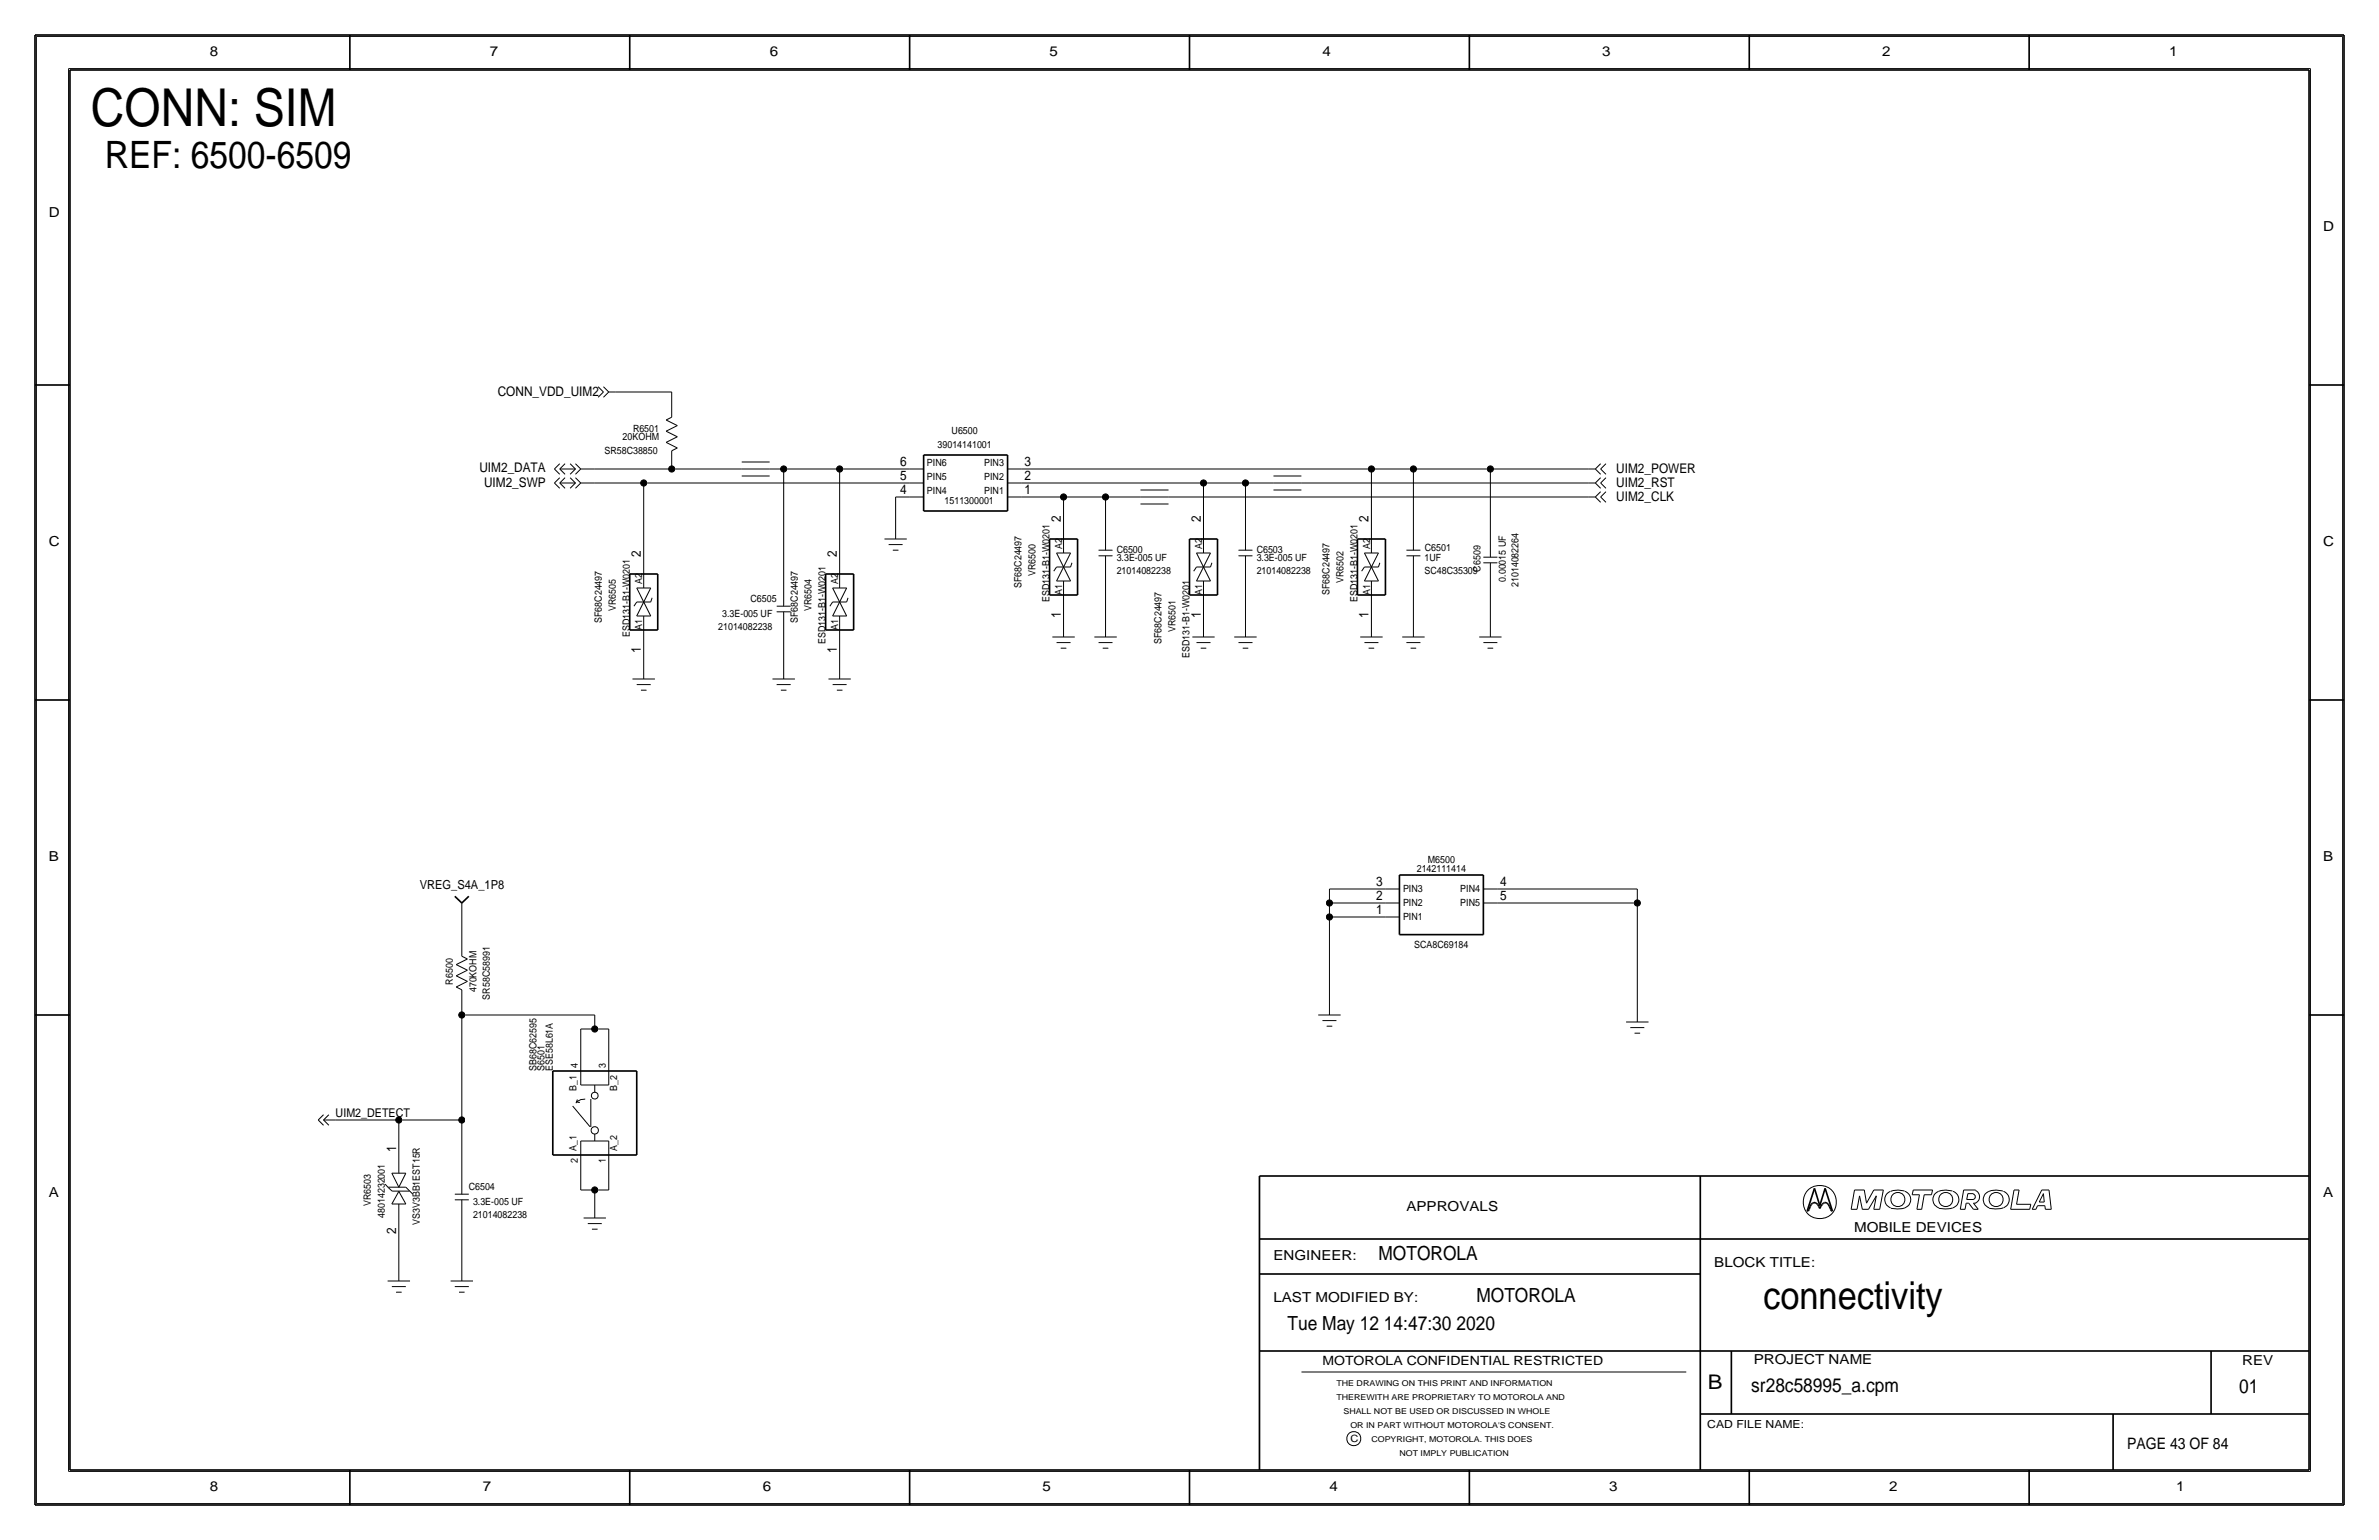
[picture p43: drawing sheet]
<svg xmlns="http://www.w3.org/2000/svg" width="432mm" height="279mm" viewBox="0 0 432 279" stroke-linecap="round" stroke-linejoin="round" font-family="sans-serif">
<defs><g id="words">
<text font-size="9.5" x="16.5" y="22.9">CONN: SIM</text>
<text font-size="7" x="320" y="237.5">connectivity</text>
<text font-size="6.8" x="19" y="30.5">REF: 6500-6509</text>
<text font-size="3.7" x="310" y="252.1">B</text>
<g font-size="3.5">
<text x="250.2" y="228.6">MOTOROLA</text>
<text x="268" y="236.2">MOTOROLA</text>
<text x="233.7" y="241.3">Tue May 12 14:47:30 2020</text>
<text x="317.9" y="252.6">sr28c58995_a.cpm</text>
<text x="406.4" y="252.7">01</text>
</g>
<text font-size="2.9" x="386.1" y="262.9">PAGE 43 OF 84</text>
<g font-size="2.5">
<text x="38.1" y="10.2">8</text>
<text x="88.9" y="10.2">7</text>
<text x="139.7" y="10.2">6</text>
<text x="190.5" y="10.2">5</text>
<text x="240" y="10.2">4</text>
<text x="290.8" y="10.2">3</text>
<text x="341.6" y="10.2">2</text>
<text x="393.7" y="10.2">1</text>
<text x="8.9" y="39.4">D</text>
<text x="421.6" y="41.9">D</text>
<text x="8.9" y="99.1">C</text>
<text x="421.6" y="99.1">C</text>
<text x="8.9" y="156.2">B</text>
<text x="421.6" y="156.2">B</text>
<text x="8.9" y="217.2">A</text>
<text x="255.3" y="219.7">APPROVALS</text>
<text x="421.6" y="217.2">A</text>
<text x="336.5" y="223.5">MOBILE DEVICES</text>
<text x="231.1" y="228.6">ENGINEER:</text>
<text x="311.1" y="229.9">BLOCK TITLE:</text>
<text x="231.1" y="236.2">LAST MODIFIED BY:</text>
<text x="318.3" y="247.5">PROJECT NAME</text>
<text x="407" y="247.6">REV</text>
<text x="38.1" y="270.5">8</text>
<text x="87.6" y="270.5">7</text>
<text x="138.4" y="270.5">6</text>
<text x="189.2" y="270.5">5</text>
<text x="241.3" y="270.5">4</text>
<text x="292.1" y="270.5">3</text>
<text x="342.9" y="270.5">2</text>
<text x="395" y="270.5">1</text>
</g>
<g font-size="2.4">
<text x="90.4" y="71.9">CONN_VDD_UIM2</text>
<text x="87" y="85.7">UIM2_DATA</text>
<text x="87.9" y="88.4">UIM2_SWP</text>
<text x="163.4" y="84.6">6</text>
<text x="163.4" y="87.1">5</text>
<text x="163.4" y="89.7">4</text>
<text x="185.9" y="84.6">3</text>
<text x="185.9" y="87.1">2</text>
<text x="185.9" y="89.7">1</text>
<text x="293.4" y="88.4">UIM2_RST</text>
<text x="293.4" y="85.9">UIM2_POWER</text>
<text x="192.5" y="94.7" transform="rotate(-90 192.5 94.7)">2</text>
<text x="217.9" y="94.7" transform="rotate(-90 217.9 94.7)">2</text>
<text x="248.4" y="94.7" transform="rotate(-90 248.4 94.7)">2</text>
<text x="293.4" y="90.9">UIM2_CLK</text>
<text x="116.3" y="101.1" transform="rotate(-90 116.3 101.1)">2</text>
<text x="151.9" y="101.1" transform="rotate(-90 151.9 101.1)">2</text>
<text x="192.5" y="112.2" transform="rotate(-90 192.5 112.2)">1</text>
<text x="217.9" y="112.2" transform="rotate(-90 217.9 112.2)">1</text>
<text x="248.4" y="112.2" transform="rotate(-90 248.4 112.2)">1</text>
<text x="116.3" y="118.5" transform="rotate(-90 116.3 118.5)">1</text>
<text x="151.9" y="118.5" transform="rotate(-90 151.9 118.5)">1</text>
<text x="249.8" y="160.8">3</text>
<text x="272.3" y="160.8">4</text>
<text x="249.8" y="163.3">2</text>
<text x="249.8" y="165.9">1</text>
<text x="272.3" y="163.3">5</text>
<text x="71.9" y="209" transform="rotate(-90 71.9 209)">1</text>
<text x="71.9" y="224" transform="rotate(-90 71.9 224)">2</text>
</g>
<g font-size="2.3">
<text x="76.2" y="161.3">VREG_S4A_1P8</text>
<text x="240" y="247.6">MOTOROLA CONFIDENTIAL RESTRICTED</text>
</g>
<text font-size="2.2" x="60.9" y="202.7">UIM2_DETECT</text>
<text font-size="2" x="309.9" y="259.1">CAD FILE NAME:</text>
<g font-size="1.8">
<text x="109.7" y="82.4">SR58C38850</text>
<text x="113" y="79.9">20KOHM</text>
<text x="114.9" y="78.4">R6501</text>
<text x="170.2" y="81.3">39014141001</text>
<text x="172.7" y="78.7">U6500</text>
<text x="168.2" y="84.5">PIN6</text>
<text x="168.2" y="89.6">PIN4</text>
<text x="168.2" y="87">PIN5</text>
<text x="178.6" y="84.5">PIN3</text>
<text x="178.6" y="89.6">PIN1</text>
<text x="178.6" y="87">PIN2</text>
<text x="171.5" y="91.4">1511300001</text>
<text x="192.8" y="99.6" transform="rotate(-90 192.8 99.6)">A2</text>
<text x="202.7" y="100.3">C6500</text>
<text x="202.7" y="101.9">3.3E-005 UF</text>
<text x="218.2" y="99.6" transform="rotate(-90 218.2 99.6)">A2</text>
<text x="228.1" y="100.3">C6503</text>
<text x="228.1" y="101.9">3.3E-005 UF</text>
<text x="248.7" y="99.6" transform="rotate(-90 248.7 99.6)">A2</text>
<text x="258.6" y="101.9">1UF</text>
<text x="258.6" y="99.9">C6501</text>
<text x="116.6" y="106" transform="rotate(-90 116.6 106)">A2</text>
<text x="152.1" y="106" transform="rotate(-90 152.1 106)">A2</text>
<text x="185.4" y="106.7" transform="rotate(-90 185.4 106.7)">SF68C24497</text>
<text x="188" y="104.5" transform="rotate(-90 188 104.5)">VR6500</text>
<text x="192.8" y="107.9" transform="rotate(-90 192.8 107.9)">A1</text>
<text x="202.7" y="104.1">21014082238</text>
<text x="218.2" y="107.9" transform="rotate(-90 218.2 107.9)">A1</text>
<text x="228.1" y="104.1">21014082238</text>
<text x="241.3" y="107.9" transform="rotate(-90 241.3 107.9)">SF68C24497</text>
<text x="243.8" y="105.8" transform="rotate(-90 243.8 105.8)">VR6502</text>
<text x="248.7" y="107.9" transform="rotate(-90 248.7 107.9)">A1</text>
<text x="258.6" y="104.1">SC48C35309</text>
<text x="268.7" y="103.7" transform="rotate(-90 268.7 103.7)">C6509</text>
<text x="273.3" y="105.6" transform="rotate(-90 273.3 105.6)">0.00015 UF</text>
<text x="275.6" y="106.5" transform="rotate(-90 275.6 106.5)">21014082264</text>
<text x="109.2" y="113" transform="rotate(-90 109.2 113)">SF68C24497</text>
<text x="111.8" y="110.9" transform="rotate(-90 111.8 110.9)">VR6505</text>
<text x="131.1" y="112">3.3E-005 UF</text>
<text x="136.2" y="109.2">C6505</text>
<text x="144.8" y="113" transform="rotate(-90 144.8 113)">SF68C24497</text>
<text x="147.3" y="110.9" transform="rotate(-90 147.3 110.9)">VR6504</text>
<text x="190.5" y="109.2" transform="rotate(-90 190.5 109.2)">ESD131-B1-W0201</text>
<text x="246.4" y="109.2" transform="rotate(-90 246.4 109.2)">ESD131-B1-W0201</text>
<text x="114.3" y="115.6" transform="rotate(-90 114.3 115.6)">ESD131-B1-W0201</text>
<text x="116.6" y="114.3" transform="rotate(-90 116.6 114.3)">A1</text>
<text x="130.4" y="114.3">21014082238</text>
<text x="149.9" y="116.8" transform="rotate(-90 149.9 116.8)">ESD131-B1-W0201</text>
<text x="152.1" y="114.3" transform="rotate(-90 152.1 114.3)">A1</text>
<text x="210.8" y="116.8" transform="rotate(-90 210.8 116.8)">SF68C24497</text>
<text x="213.4" y="114.7" transform="rotate(-90 213.4 114.7)">VR6501</text>
<text x="215.9" y="119.4" transform="rotate(-90 215.9 119.4)">ESD131-B1-W0201</text>
<text x="254.7" y="161.9">PIN3</text>
<text x="257.1" y="158.2">2142111414</text>
<text x="259.2" y="156.6">M6500</text>
<text x="265.1" y="161.9">PIN4</text>
<text x="254.7" y="167">PIN1</text>
<text x="254.7" y="164.4">PIN2</text>
<text x="265.1" y="164.4">PIN5</text>
<text x="256.7" y="172">SCA8C69184</text>
<text x="82.2" y="178.6" transform="rotate(-90 82.2 178.6)">R6500</text>
<text x="86.5" y="180" transform="rotate(-90 86.5 180)">470KOHM</text>
<text x="88.9" y="181.4" transform="rotate(-90 88.9 181.4)">SR58C58991</text>
<text x="97.4" y="194.3" transform="rotate(-90 97.4 194.3)">SB68C62595</text>
<text x="98.9" y="194.3" transform="rotate(-90 98.9 194.3)">S6501</text>
<text x="100.3" y="194.3" transform="rotate(-90 100.3 194.3)">ESE58L61A</text>
<text x="104.6" y="197.9" transform="rotate(-90 104.6 197.9)">B_1</text>
<text x="104.9" y="193.8" transform="rotate(-90 104.9 193.8)">4</text>
<text x="110" y="193.8" transform="rotate(-90 110 193.8)">3</text>
<text x="112" y="197.9" transform="rotate(-90 112 197.9)">B_2</text>
<text x="104.6" y="208.8" transform="rotate(-90 104.6 208.8)">A_1</text>
<text x="112" y="208.8" transform="rotate(-90 112 208.8)">A_2</text>
<text x="85.1" y="215.9">C6504</text>
<text x="104.9" y="211" transform="rotate(-90 104.9 211)">2</text>
<text x="110" y="211" transform="rotate(-90 110 211)">1</text>
<text x="67.3" y="218.8" transform="rotate(-90 67.3 218.8)">VR6503</text>
<text x="69.8" y="221" transform="rotate(-90 69.8 221)">48014232001</text>
<text x="85.9" y="221">21014082238</text>
<text x="85.9" y="218.7">3.3E-005 UF</text>
<text x="76.2" y="222.2" transform="rotate(-90 76.2 222.2)">VS3V3BB1EST15R</text>
<text x="245.1" y="261.6">C</text>
</g>
<g font-size="1.5">
<text x="242.6" y="251.5">THE DRAWING ON THIS PRINT AND INFORMATION</text>
<text x="242.6" y="254">THEREWITH ARE PROPRIETARY TO MOTOROLA AND</text>
<text x="243.8" y="256.5">SHALL NOT BE USED OR DISCUSSED IN WHOLE</text>
<text x="245.1" y="259.1">OR IN PART WITHOUT MOTOROLA'S CONSENT.</text>
<text x="248.9" y="261.6">COPYRIGHT, MOTOROLA. THIS DOES</text>
<text x="254" y="264.2">NOT IMPLY PUBLICATION</text>
</g>
</g></defs>
<g fill="none" stroke="#000" stroke-width=".18">
<path d="M6.6 6.6h418.6zM6.6 6.6v266.2zM12.4 12.4v254.6zM12.4 12.4h407zM419.4 12.4v254.6zM425.2 6.6v266.2zM108.6 70.2l.9 .9zM108.6 72.1l.9-1zM109.5 72.1l1-1zM109.5 70.2l1 .9zM110.5 71.1h1.3zM111.8 71.1h10.1z"/>
<path d="M120.9 78.2l2-1zM120.9 76.2l1-.5zM120.9 78.2l2 1zM120.9 76.2l2 1zM121.9 71.1v2.6zM121.9 73.7v2zM100.6 85.1l1 1zM100.6 87.6l1 1zM100.6 85.1l1-1zM100.6 87.6l1-.9zM101.6 85.1l1 1zM101.6 87.6l1 1z"/>
<path d="M101.6 85.1h2.8zM101.6 87.6h2.8zM101.6 85.1l1-1zM101.6 87.6l1-.9zM103.5 84.1l.9 1zM103.5 86.7l.9 .9zM103.5 86.1l.9-1zM103.5 88.6l.9-1zM104.4 84.1l1 1zM104.4 86.7l1 .9zM104.4 86.1l1-1zM104.4 88.6l1-1z"/>
<path d="M105.4 85.1h2.5zM105.4 87.6h2.5zM107.9 87.6h8.9zM107.9 85.1h14zM116.8 87.6h48.3zM116.8 87.6v14zM120.9 80.3l2 1zM120.9 80.3l2-1.1zM121.9 85.1h12.7zM121.9 83.8v1.3zM121.9 81.8v2zM121.9 81.8l1-.5z"/>
<path d="M134.6 85.1h5.1zM134.6 83.8h5.1zM134.6 86.4h5.1zM139.7 85.1h2.5zM142.2 85.1h10.2zM142.2 85.1v20.3zM152.4 85.1h12.7zM152.4 85.1v16.5zM160.5 97.8h4.1zM161.3 98.8h2.5zM162.1 99.8h1zM162.6 90.2v5z"/>
<path d="M162.6 95.3v2.5zM162.6 90.2h2.5zM165.1 85.1h2.5zM165.1 90.2h2.5zM165.1 87.6h2.5zM182.9 85.1h2.5zM182.9 90.2h2.5zM182.9 87.6h2.5zM185.4 90.2h7.6zM185.4 85.1h63.5zM185.4 87.6h33zM193 90.2h7.7z"/>
<path d="M193 90.2v5zM193 95.2v5.1zM199.4 99.8h2.5zM200.7 90.2h6.3zM200.7 90.2v5zM200.7 95.2v4.6zM207 90.2h5.1zM207 88.9h5.1zM207 91.4h5.1zM212.1 90.2h76.2zM218.4 87.6h7.7zM218.4 87.6v7.6z"/>
<path d="M218.4 95.2v5.1zM224.8 99.8h2.5zM226.1 87.6v7.7zM226.1 95.2v4.6zM226.1 87.6h5zM231.1 87.6h5.1zM231.1 86.4h5.1zM231.1 88.9h5.1zM236.2 87.6h52.1zM248.9 85.1h7.6zM248.9 85.1v10.1zM248.9 95.2v5.1z"/>
<path d="M255.3 99.8h2.5zM256.5 85.1h14zM256.5 85.1v10.1zM256.5 95.2v4.6zM270.5 85.1h17.8zM270.5 85.1v11.4zM270.5 96.5v4.6zM288.3 85.1h1.3zM288.3 87.6h1.3zM288.3 90.2h1.3zM289.6 85.1l.9 1zM289.6 87.6l.9 1z"/>
<path d="M289.6 90.2l.9 .9zM289.6 90.2l.9-1zM290.5 85.1l1-1zM290.5 87.6l1-.9zM290.5 85.1l1 1zM290.5 84.1l-.9 1zM290.5 87.6l1 1zM290.5 86.7l-.9 .9zM290.5 90.2l1 .9zM291.5 89.2l-1 1zM115.6 109.2h2.5zM115.6 111.8h2.5z"/>
<path d="M115.6 106.7h2.5zM115.6 106.7l2.5 5.1zM115.6 109.2l-.5 .8zM116.8 116.8v3.9zM116.8 111.8v5zM116.8 101.6v5.1zM118.1 106.7l-2.5 5.1zM118.4 108.5l-.3 .7zM141 111h2.5zM141 110h2.5zM142.2 115.6v5.1zM142.2 111v4.6z"/>
<path d="M142.2 105.4v4.6zM151.1 111.8h2.6zM151.1 106.7h2.6zM151.1 106.7l2.6 5.1zM151.1 109.2l-.5 .8zM151.1 109.2h2.6zM152.4 116.8v3.9zM152.4 111.8v5zM152.4 101.6v5.1zM153.7 106.7l-2.6 5.1zM153.9 108.5l-.2 .7zM191 115.6h4.1z"/>
<path d="M191.8 105.4h2.5zM191.8 100.3h2.5zM191.8 100.3l2.5 5.1zM191.8 102.9l-.5 .7zM191.8 116.6h2.5zM191.8 102.9h2.5zM192.5 117.6h1zM193 110.5v2.5zM193 113v2.6zM193 105.4v5.1zM194.3 100.3l-2.5 5.1zM194.6 102.1l-.3 .8z"/>
<path d="M198.6 115.6h4.1zM199.4 100.8h2.5zM199.4 116.6h2.5zM200.2 117.6h1zM200.7 105.4v7.6zM200.7 113v2.6zM200.7 100.8v4.6zM216.4 115.6h4.1zM217.2 105.4h2.5zM217.2 100.3h2.5zM217.2 100.3l2.5 5.1zM217.2 102.9l-.5 .7z"/>
<path d="M217.2 116.6h2.5zM217.2 102.9h2.5zM217.9 117.6h1zM218.4 110.5v2.5zM218.4 113v2.6zM218.4 105.4v5.1zM219.7 100.3l-2.5 5.1zM220 102.1l-.3 .8zM224 115.6h4.1zM224.8 100.8h2.5zM224.8 116.6h2.5zM225.6 117.6h1z"/>
<path d="M226.1 105.4v7.6zM226.1 113v2.6zM226.1 100.8v4.6zM246.9 115.6h4.1zM247.6 105.4h2.6zM247.6 100.3h2.6zM247.6 100.3l2.6 5.1zM247.6 102.9l-.5 .7zM247.7 116.6h2.5zM247.7 102.9h2.5zM248.4 117.6h1zM248.9 110.5v2.5z"/>
<path d="M248.9 113v2.6zM248.9 105.4v5.1zM250.2 100.3l-2.5 5.1zM250.4 102.1l-.2 .8zM254.5 115.6h4.1zM255.3 100.8h2.5zM255.3 116.6h2.5zM256 117.6h1zM256.5 105.4v7.6zM256.5 100.8v4.6zM256.5 113v2.6zM268.5 115.6h4z"/>
<path d="M269.2 102.1h2.6zM269.2 116.6h2.6zM269.2 101.1h2.6zM270 117.6h1zM270.5 106.7v6.3zM270.5 113v2.6zM270.5 102.1v4.6zM114.8 123.2h4.1zM115.6 124.2h2.5zM116.3 125.2h1zM116.8 120.7v2.5zM140.2 123.2h4.1z"/>
<path d="M141 124.2h2.5zM141.7 125.2h1zM142.2 120.7v2.5zM150.4 123.2h4zM151.1 124.2h2.6zM151.9 125.2h1zM152.4 120.7v2.5zM82.8 179.1l2-1zM82.8 175l2 1zM82.8 179.1l1 .5zM82.8 177l2 1.1zM82.8 177l2-1z"/>
<path d="M82.8 175l2-1zM83.8 173.5l1 .5zM83.8 166.4v5zM83.8 171.5v2zM83.8 179.6v2zM83.8 163.8v2.6zM241.3 166.4h10.2zM241.3 163.8h10.2zM241.3 163.8v2.6zM241.3 166.4v15.2zM241.3 161.3v2.5zM241.3 161.3h10.2z"/>
<path d="M251.5 166.4h2.5zM251.5 163.8h2.5zM251.5 161.3h2.5zM269.2 163.8h2.6zM269.2 161.3h2.6zM271.8 161.3h25.4zM271.8 163.8h25.4zM297.2 161.3v2.5zM297.2 163.8v19.1zM83.8 184.1h24.1zM83.8 184.1v19.1zM83.8 181.6v2.5z"/>
<path d="M104.8 200h.5zM104.8 199.5l-.3 .7zM105.4 186.7h2.5zM105.4 186.7v5.1zM105.4 191.8v5zM105.4 196.8h5.1zM106.2 199.4h-.1a1.82 1.82 0 0 0-1.5 .7M107.2 199.4v5.1zM107.9 184.2v2.5zM107.9 186.7h2.6zM107.9 196.9v1.2zM110.5 186.7v5.1z"/>
<path d="M110.5 191.8v5zM239.3 184.1h4zM240 185.2h2.6zM240.8 186.2h1zM241.3 181.6v2.5zM295.1 185.4h4.1zM295.9 186.4h2.5zM296.7 187.5h1zM297.2 182.9v2.5zM57.8 203.2l.9-1zM57.8 203.2l.9 1zM58.7 203.2l1 1z"/>
<path d="M58.7 203.2h2.3zM58.7 203.2l1-1zM61 203.2h11.4zM69.9 214.8l.6 .7zM70.5 215.4h3.2zM70.5 215.5l.7 .6zM71.1 218.4h2.6zM71.1 212.9h2.6zM71.1 212.9l1.3 2.5zM71.2 216.1h3.1zM72.4 203.2h11.4zM72.4 203.2v6.3z"/>
<path d="M72.4 209.6v3.3zM72.4 218.4v3.8zM72.4 216.2l-1.3 2.2zM72.4 216.2l1.3 2.2zM73.7 215.4l1.2 1.3zM73.7 212.9l-1.3 2.5zM82.5 216.7h2.6zM82.5 217.7h2.6zM83.8 203.2v8.9zM83.8 217.7v4.5zM83.8 212.1v4.6zM103.9 200.7l3.2 3.7z"/>
<path d="M105.4 212.1v3.8zM105.4 207v5.1zM105.4 207h5.1zM105.4 215.9h2.5zM107.9 215.9h2.6zM107.9 215.9v2.5zM107.9 205.7v1.3zM107.9 218.4v2.6zM110.5 212.1v3.8zM110.5 207v5.1zM336 219.4h1.1zM336.6 215.9h1.8z"/>
<path d="M336.6 215.9l-.6 3.5zM337.5 217l-.4 2.4zM337.5 217l.5 2.4zM338 219.4h1.1zM338.4 215.9l.4 2.4zM340.1 219.4h1.1zM340.1 215.9h1.7zM340.1 215.9l-1.3 2.4zM340.6 217l-1.5 2.4zM340.6 217l-.5 2.4zM341.8 215.9l-.6 3.5zM343.1 216.2a1.6 1.6 0 0 0-1 1.5 1.6 1.6 0 0 0 1.1 1.5"/>
<path d="M345.7 216.1h-.2a4 4 0 0 0-2.3 .1M345.7 216.2a1.59 1.59 0 0 1 1.1 1.5 1.59 1.59 0 0 1-1.1 1.5 5.1 5.1 0 0 1-2.5 0M347.1 216.8h1.3zM347.3 215.9l-.2 .9zM347.3 215.9h3.5zM347.9 219.4h.9zM348.4 216.8l-.5 2.6zM349.2 216.8l-.4 2.6zM349.2 216.8h1.4zM350.8 215.9l-.2 .9zM354.4 216.1a3.1 3.1 0 0 0-3.3 .7 1.62 1.62 0 0 0 .8 2.4M354.4 219.2a5.1 5.1 0 0 1-2.5 0"/>
<path d="M354.5 216.2a1.59 1.59 0 0 1 1 1.5 1.59 1.59 0 0 1-1 1.5M355.8 219.4h.9zM356.4 215.9l-.6 3.5zM356.4 215.9h2.2zM356.9 218.3l-.2 1.1zM356.9 218.3h.4zM357 217.6h1.2zM357.2 216.6l-.2 1zM357.2 216.6h1zM357.3 218.3l.9 1.1zM358.1 216.7a.5 .5 0 0 1 .4 .4 .5 .5 0 0 1-.4 .5M358.2 219.4h.9z"/>
<path d="M358.2 218.3l.9 1.1zM358.2 218.3h.4zM358.5 216a1.24 1.24 0 0 1 .8 1.1 1.24 1.24 0 0 1-.8 1.2M363.5 216.1a3.1 3.1 0 0 0-3.3 .7 1.62 1.62 0 0 0 .8 2.4M363.6 219.2a5.1 5.1 0 0 1-2.6 0M363.6 216.2a1.59 1.59 0 0 1 1.1 1.5 1.59 1.59 0 0 1-1.1 1.5M364.9 219.4h3.5zM365.6 215.9l-.7 3.5zM365.6 215.9h.9zM366 218.5h2.6zM366.5 215.9l-.5 2.6zM368.6 218.5l-.2 .9z"/>
<path d="M368.9 219.4h.6zM369.8 218.7h1.3zM369.8 218.7l-.3 .7zM370.1 218.1h.9zM370.6 215.9l-1.7 3.5zM370.6 215.9h1.3zM370.9 216.6l-.8 1.5zM370.9 216.6l.1 1.5zM371.1 218.7l.1 .7zM371.2 219.4h1.1zM371.9 215.9l.4 3.5zM70.4 232.4h4z"/>
<path d="M71.1 233.4h2.6zM71.9 234.4h1zM72.4 222.3v7.6zM72.4 229.9v2.5zM81.8 232.4h4.1zM82.5 233.4h2.6zM83.3 234.4h1zM83.8 222.2v7.7zM83.8 229.9v2.5zM105.9 221h4.1zM106.7 222h2.5zM107.4 223h1.1z"/>
<path d="M236.2 248.9h69.9zM6.6 272.8h418.6zM12.4 267h407z"/>
<circle cx="108" cy="198.8" r=".61"/>
<circle cx="107.9" cy="205.1" r=".67"/>
<circle cx="330.3" cy="218.1" r="3"/>
<circle cx="344.5" cy="217.6" r="1.28"/>
<circle cx="353.2" cy="217.6" r="1.28"/>
<circle cx="362.3" cy="217.6" r="1.28"/>
<circle cx="245.7" cy="261" r="1.28"/>
</g>
<g fill="#000" stroke="#000" stroke-width=".18">
<circle cx="116.8" cy="87.6" r=".56"/>
<circle cx="121.9" cy="85.1" r=".56"/>
<circle cx="142.2" cy="85.1" r=".56"/>
<circle cx="152.4" cy="85.1" r=".56"/>
<circle cx="193" cy="90.2" r=".56"/>
<circle cx="200.7" cy="90.2" r=".56"/>
<circle cx="218.4" cy="87.6" r=".56"/>
<circle cx="226.1" cy="87.6" r=".56"/>
<circle cx="248.9" cy="85.1" r=".56"/>
<circle cx="256.5" cy="85.1" r=".56"/>
<circle cx="270.5" cy="85.1" r=".56"/>
<circle cx="241.3" cy="166.4" r=".56"/>
<circle cx="241.3" cy="163.8" r=".56"/>
<circle cx="297.2" cy="163.8" r=".56"/>
<circle cx="83.8" cy="184.1" r=".56"/>
<circle cx="107.9" cy="186.7" r=".56"/>
<circle cx="72.4" cy="203.2" r=".56"/>
<circle cx="83.8" cy="203.2" r=".56"/>
<circle cx="107.9" cy="215.9" r=".56"/>
</g>
<g fill="none" stroke="#000" stroke-width=".3">
<path d="M6.3 6.4v266.7zM6.4 6.4h419zM12.7 12.7h406.4zM12.7 12.7v254zM63.5 6.4v6.3zM114.3 6.4v6.3zM165.1 6.4v6.3zM215.9 6.3v6.4zM266.7 6.4v6.3zM317.5 6.4v6.3zM368.3 6.4v6.3zM419.1 12.7v254z"/>
<path d="M425.4 6.4v266.7zM6.3 69.8h6.4zM419.1 69.8h6.3zM167.6 92.7h15.3zM167.6 82.5v10.2zM167.6 82.5h15.3zM182.9 82.5v10.2zM190.5 97.8h5.1zM190.5 97.8v10.2zM195.6 97.8v10.1zM215.9 97.8h5.1zM215.9 97.8v10.2z"/>
<path d="M221 97.8v10.1zM246.4 97.8h5.1zM246.4 97.8v10.2zM251.5 97.8v10.1zM114.3 114.3h5.1zM114.3 104.1h5.1zM114.3 104.1v10.2zM119.4 104.1v10.2zM149.9 104.1h5zM149.9 104.1v10.2zM149.9 114.3h5zM154.9 104.1v10.2z"/>
<path d="M190.5 107.9h5.1zM215.9 107.9h5.1zM246.4 107.9h5.1zM6.3 127h6.4zM419.1 127h6.3zM254 158.7v10.9zM254 158.8h15.2zM269.2 158.8v10.8zM82.6 162.6l1.2 1.2zM83.8 163.8l1.3-1.2zM254 169.6h15.2zM6.3 184.1h6.4z"/>
<path d="M100.3 194.3v15.2zM100.3 194.3h15.3zM115.6 194.3v15.3zM419.1 184.1h6.3zM100.3 209.5h15.3zM228.6 213.4v53.3zM228.6 213.4h190.5zM308.6 213.4v53.3zM328 219.7h.2zM328.4 219.4l-.2 .3zM328.6 218.8l-.2 .6zM328.8 218.5l-.2 .3z"/>
<path d="M329 218.3l.2-.1zM329 218.3l-.2 .2zM329.2 218.2h.2zM329.3 215.6l-1.3 4.1zM329.3 215.6l1 3.1zM329.4 218.2l.2 .1zM329.6 218.3l.3 .2zM329.9 218.5l.2 .3zM330.1 218.8l.2 .5zM330.5 218.8l-.2 .5zM330.8 218.5l-.3 .3zM331 218.3l-.2 .2z"/>
<path d="M331 218.3l.2-.1zM331.2 218.2h.2zM331.3 215.6l1.3 4.1zM331.3 215.6l-1 3.1zM331.4 218.2l.2 .1zM331.6 218.3l.2 .2zM331.8 218.5l.2 .3zM332 218.8l.3 .6zM332.3 219.4l.1 .3zM332.4 219.7h.2zM228.6 231.1h80zM228.6 224.8h190.5z"/>
<path d="M228.6 245.1h190.5zM308.6 256.5h110.5zM314.2 245.1v11.4zM383.5 256.5v10.2zM401.3 245.1v11.4zM6.4 273h419zM12.7 266.7h406.4zM63.5 266.7v6.4zM114.3 266.7v6.4zM165.1 266.7v6.4zM215.9 266.7v6.3zM266.7 266.7v6.4z"/>
<path d="M317.5 266.7v6.4zM368.3 266.7v6.4z"/>
</g>
<use href="#words"/>
</svg>
